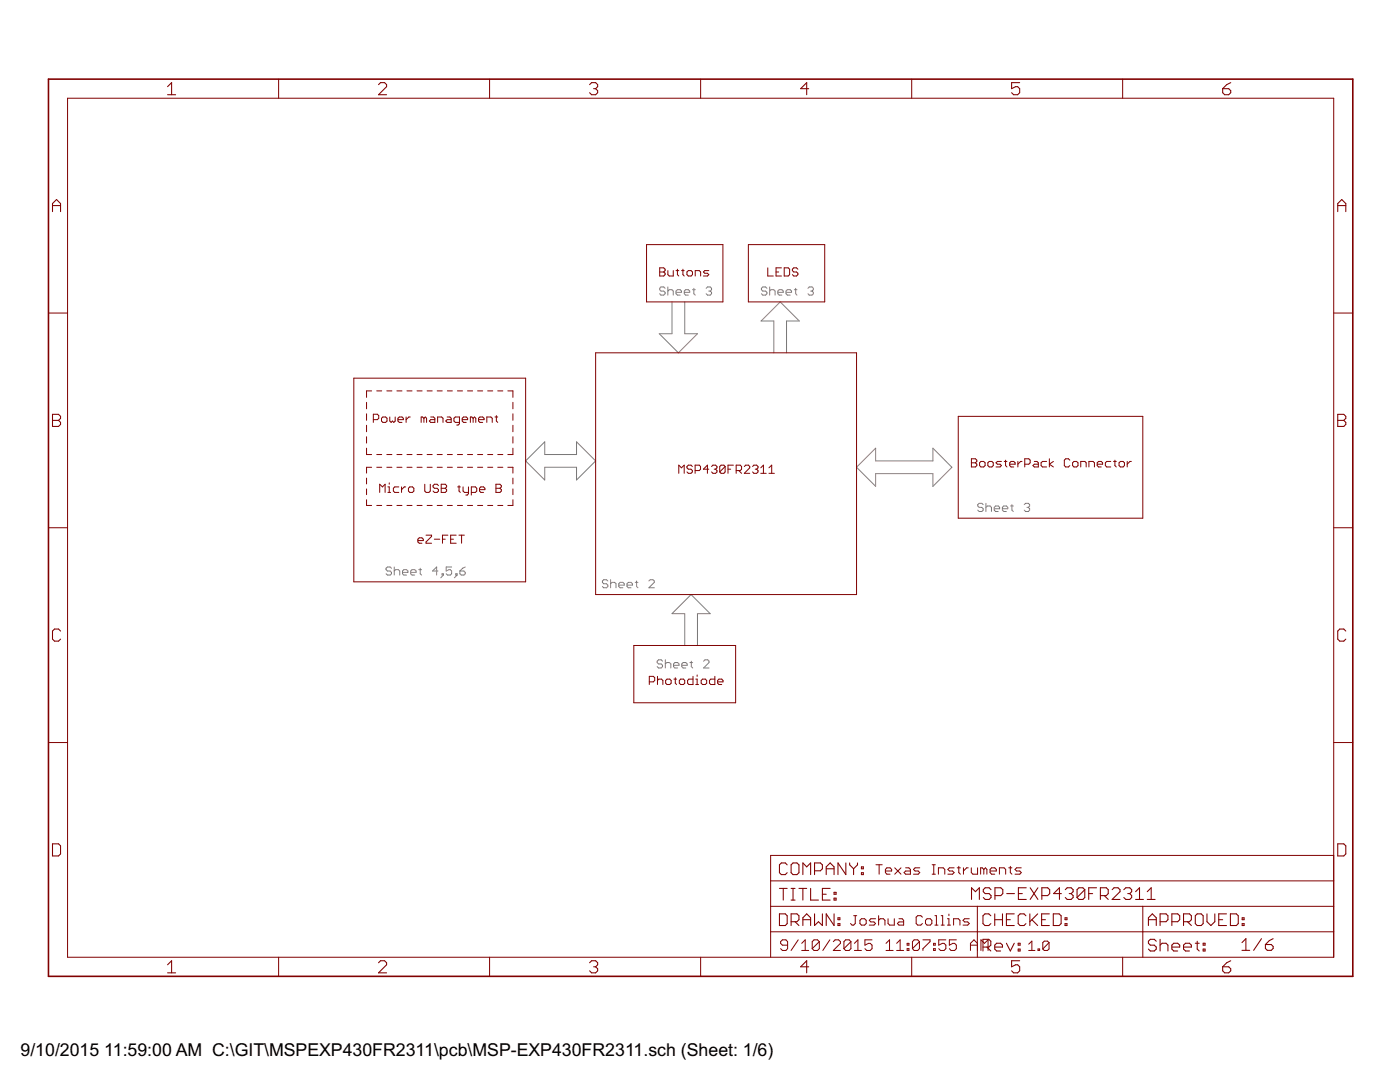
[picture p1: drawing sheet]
<svg xmlns="http://www.w3.org/2000/svg" width="279mm" height="216mm" viewBox="0 0 279 216" stroke-linecap="round" stroke-linejoin="round" font-family="sans-serif">
<defs><g id="words">
<g font-size="4">
<text x="4.1" y="210.8">9/10/2015</text>
<text x="20.8" y="210.8">11:59:00 AM C:\GIT\MSPEXP430FR2311\pcb\MSP-EXP430FR2311.sch (Sheet: 1/6)</text>
</g>
</g></defs>
<g fill="none" stroke="#808080" stroke-width=".2">
<path d="M132.7 57.5l-.2-.2h-.6l-.2 .2v.3l.2 .3h.6l.2 .2v.3l-.2 .3h-.6l-.2-.3M133.3 58.1l.3-.3h.5l.3 .3v.8M133.3 57.3v1.6M134.9 58.3h1.1v-.2l-.3-.3h-.5l-.3 .3v.5l.3 .3h.5M136.6 58.3h1v-.2l-.2-.3h-.6l-.2 .3v.5l.2 .3h.6M138.2 57.8h.5M138.5 57.5v1.1l.2 .3M140.9 57.5l.3-.2h.5l.3 .2v.3l-.3 .3M141.5 58.1h.2M141.7 58.1l.3 .2v.3l-.3 .3h-.5l-.3-.3M153.1 57.5l-.3-.2h-.6l-.2 .2v.3l.2 .3h.6l.3 .2v.3l-.3 .3h-.6l-.2-.3M153.6 58.1l.3-.3h.5l.3 .3v.8"/>
<path d="M153.6 57.3v1.6M155.2 58.3h1.1v-.2l-.3-.3h-.5l-.3 .3v.5l.3 .3h.5M156.9 58.3h1.1v-.2l-.3-.3h-.6l-.2 .3v.5l.2 .3h.6M158.5 57.8h.5M158.8 57.5v1.1l.2 .3M161.2 57.5l.3-.2h.6l.2 .2v.3l-.2 .3M161.8 58.1h.3M162.1 58.1l.2 .2v.3l-.2 .3h-.6l-.3-.3M134.1 60.2v6.4h-2.5l3.8 3.8 3.8-3.8h-2.5v-6.4M154.4 70.4v-6.3h-2.5l3.8-3.9 3.8 3.9h-2.5v6.3M104.9 92l3.8-3.8v2.5h6.4v-2.5l3.8 3.8-3.8 3.8v-2.6h-6.4v2.6zM170.9 93.2l3.9-3.8v2.6h11.4v-2.6l3.8 3.8-3.8 3.8v-2.5h-11.4v2.5z"/>
<path d="M78.1 113.4l-.2-.3h-.6l-.3 .3v.3l.3 .2h.6l.2 .3v.3l-.2 .2h-.6l-.3-.2M78.7 113.1v1.6M78.7 113.9l.3-.2h.5l.3 .2v.8M80.3 114.2h1.1v-.3l-.3-.2h-.5l-.3 .2v.6l.3 .2h.5M82 114.2h1v-.3l-.2-.2h-.6l-.2 .2v.6l.2 .2h.6M83.6 113.7h.5M83.9 113.4v1.1l.2 .2M87.4 113.9h-1.1l.8-.8v1.6M88.2 114.5h.3v.2h-.3zM88.5 114.7l-.5 .6M90.1 113.1h-1.1v.8l.6-.2h.3l.2 .2v.6l-.2 .2h-.6l-.3-.2M91 114.5h.2v.2h-.2z"/>
<path d="M91.2 114.7l-.5 .6M91.8 113.9h.8l.3 .3v.3l-.3 .2h-.5l-.3-.2zM92.9 113.1l-.6 .3-.5 .5M121.3 115.9l-.3-.2h-.5l-.3 .2v.3l.3 .3h.5l.3 .3v.2l-.3 .3h-.5l-.3-.3M121.9 115.7v1.6M121.9 116.5l.2-.3h.6l.2 .3v.8M123.5 116.8h1.1v-.3l-.3-.3h-.5l-.3 .3v.5l.3 .3h.5M125.1 116.8h1.1v-.3l-.3-.3h-.5l-.3 .3v.5l.3 .3h.5M126.8 116.2h.5M127 115.9v1.1l.3 .3M129.5 115.9l.3-.2h.5l.3 .2v.3l-1.1 1.1h1.1M196.2 100.7l-.3-.3h-.5l-.3 .3v.3l.3 .2h.5l.3 .3v.3l-.3 .3h-.5l-.3-.3"/>
<path d="M196.8 101.2l.2-.2h.6l.3 .2v.9M196.8 100.4v1.7M198.4 101.5h1.1v-.3l-.3-.2h-.5l-.3 .2v.6l.3 .3h.5M200 101.5h1.1v-.3l-.2-.2h-.6l-.3 .2v.6l.3 .3h.6M201.7 101h.5M202 100.7v1.1l.2 .3M204.4 100.7l.3-.3h.5l.3 .3v.3l-.3 .2M205 101.2h.2M205.2 101.2l.3 .3v.3l-.3 .3h-.5l-.3-.3M132.2 131.9l-.2-.2h-.6l-.3 .2v.3l.3 .3h.6l.2 .3v.2l-.2 .3h-.6l-.3-.3M132.8 132.5l.3-.3h.5l.3 .3v.8M132.8 131.7v1.6"/>
<path d="M134.4 132.8h1.1v-.3l-.3-.3h-.5l-.3 .3v.5l.3 .3h.5M136.1 132.8h1v-.3l-.2-.3h-.6l-.2 .3v.5l.2 .3h.6M136.7 128.8v-6.4h-2.6l3.8-3.8 3.8 3.8h-2.5v6.4M137.7 132.2h.5M138 131.9v1.1l.2 .3M140.4 131.9l.3-.2h.5l.3 .2v.3l-1.1 1.1h1.1"/>
</g>
<g fill="none" stroke="#800000" stroke-width=".2">
<path d="M13.5 19.6h252.7v171.4h-252.7zM55.6 15.8v3.8M97.7 15.8v3.8M139.8 15.8v3.8M181.9 15.8v3.8M224 15.8v3.8M129 48.8h15.3v11.4h-15.3zM131.7 53.4h.8l.2 .3v.3l-.2 .3 .2 .2v.3l-.2 .3h-.8zM131.7 54.3h.8M133.3 54v.8l.3 .3h.8v-1.1M134.9 54h.6M135.2 53.7v1.1l.3 .3"/>
<path d="M136 54h.5M136.3 53.7v1.1l.2 .3M137.4 54h.5l.3 .3v.5l-.3 .3h-.5l-.3-.3v-.5zM138.7 55.1v-1.1h.9l.2 .3v.8M141.5 54h-.8l-.3 .3 .3 .2h.5l.3 .3-.3 .3h-.8M149.4 48.8h15.2v11.4h-15.2zM153.2 53.4v1.7h1.1M154.9 54.3h.5M156 53.4h-1.1v1.7h1.1M156.5 53.4h.8l.3 .3v1.1l-.3 .3h-.8zM159.2 53.7l-.2-.3h-.6l-.3 .3v.3l.3 .3h.6l.2 .2v.3l-.2 .3h-.6l-.3-.3M9.7 62.5h3.8"/>
<path d="M70.6 75.5h34.3v40.6h-34.3zM74.2 78h-1v1.3M75.2 78h1M77.2 78h1M79.2 78h1M81.2 78h1M83.2 78h1M85.2 78h1.1M87.2 78h1.1M89.3 78h1M91.3 78h1M93.3 78h1"/>
<path d="M95.3 78h1M97.3 78h1M99.3 78h1.1M101.3 78h1.1v1.3M118.9 70.4h52v48.2h-52zM266.2 62.5h3.8M73.2 80.3v1.3M73.2 82.6v1.3M73.2 84.9v1.2M73.2 87.1v1.3M73.2 89.4v1.3h1M73.2 95.4v1.2"/>
<path d="M73.2 97.6v1.1M73.2 99.7v1.2h1M74.2 93.2h-1v1.2M74.5 83.7h.8l.3-.2v-.6l-.3-.2h-.8v1.6M75.2 90.7h1M75.2 93.2h1M75.8 98.3v-1.7l.5 .6 .6-.6v1.7M76.1 83.5l.3-.3h.6l.2 .3v.5l-.2 .3h-.6l-.3-.3zM77.2 90.7h1M77.2 93.2h1M77.4 97.2h.3v1.1M77.4 98.3h.6"/>
<path d="M77.7 96.4v.2M77.8 83.2v.8l.3 .3 .2-.3 .3 .3 .3-.3v-.8M79.2 90.7h1M79.2 93.2h1M79.4 83.7h1.1v-.2l-.3-.3h-.5l-.3 .3v.5l.3 .3h.5M79.6 97.2h-.8l-.3 .2v.6l.3 .3h.8M80.1 97.2v1.1M81 97.2h-.3l-.6 .5M81 83.2v1.1M81.2 90.7h1M81.2 93.2h1M81.8 97.2h.5l.3 .2v.6l-.3 .3h-.5l-.3-.3v-.6z"/>
<path d="M81.9 83.2h-.3l-.6 .5M83.2 90.7h1M83.2 93.2h1M84.6 83.5l-.3-.3h-.2v1.1M84.6 83.5v.8M84.6 83.5l.3-.3 .2 .3v.8M84.8 96.6v1.4l.2 .3h.6l.3-.3v-1.4M85.2 90.7h1.1M85.2 93.2h1.1M86 83.2h.5l.3 .3v.8h-.8l-.3-.3 .3-.3h.8M87.2 90.7h1.1M87.2 93.2h1.1"/>
<path d="M87.3 84.3v-1.1h.8l.3 .3v.8M87.5 96.9l-.3-.3h-.5l-.3 .3v.3l.3 .2h.5l.3 .3v.3l-.3 .3h-.5l-.3-.3M88.1 96.6h.8l.2 .3v.3l-.2 .2 .2 .3v.3l-.2 .3h-.8zM88.1 97.4h.8M89.2 83.2h.6l.2 .3v.8h-.8l-.2-.3 .2-.3h.8M89.3 90.7h1M89.3 93.2h1M91.3 90.7h1M91.3 93.2h1M91.3 97.2h.6M91.6 96.9v1.1l.3 .3M91.7 84.3h-.8l-.3-.3v-.5l.3-.3h.8v1.4l-.3 .2h-.3"/>
<path d="M92.2 83.7h1.1v-.2l-.3-.3h-.5l-.3 .3v.5l.3 .3h.5M92.4 97.2v.8l.3 .3h.8M93.3 90.7h1M93.3 93.2h1M93.5 97.2v1.3l-.3 .3h-.2M94.1 98.3h.8l.2-.3v-.6l-.2-.2h-.8v1.6M94.4 83.5l-.3-.3h-.2v1.1M94.4 83.5v.8M94.4 83.5l.3-.3 .3 .3v.8M95.3 90.7h1M95.3 93.2h1M95.5 83.7h1.1v-.2l-.3-.3h-.5l-.3 .3v.5l.3 .3h.5"/>
<path d="M95.7 97.7h1.1v-.3l-.3-.2h-.5l-.3 .2v.6l.3 .3h.5M97.2 84.3v-1.1h.8l.2 .3v.8M97.3 90.7h1M97.3 93.2h1M98.8 83.2h.5M99 96.6h.8l.3 .3v.3l-.3 .2 .3 .3v.3l-.3 .3h-.8zM99 97.4h.8M99.1 82.9v1.1l.2 .3M99.3 90.7h1.1M99.3 93.2h1.1M101.3 93.2h1.1v1.2M102.4 89.4v1.3h-1.1"/>
<path d="M102.4 80.3v1.3M102.4 82.6v1.3M102.4 84.9v1.2M102.4 87.1v1.3M102.4 95.4v1.2M102.4 97.6v1.1M102.4 99.7v1.2h-1.1M135.5 94.4v-1.6l.5 .5 .5-.5v1.6M138.2 93.1l-.3-.3h-.5l-.3 .3v.2l.3 .3h.5l.3 .3v.3l-.3 .2h-.5l-.3-.2M138.7 93.9h.9l.2-.3v-.5l-.2-.3h-.9v1.6M141.5 93.6h-1.1l.8-.8v1.6M142 93.1l.3-.3h.5l.3 .3v.2l-.3 .3"/>
<path d="M142.5 93.6h.3M142.8 93.6l.3 .3v.3l-.3 .2h-.5l-.3-.2M144.7 93.1l-.2-.3h-.6l-.3 .3v1.1M144.7 93.1v1.1l-.2 .2h-.6l-.3-.2M144.7 93.1l-1.1 1.1M145.3 93.6h.5M146.4 92.8h-1.1v1.6M146.9 93.9h.8l.3-.3v-.5l-.3-.3h-.8v1.6M147.4 93.9l.6 .5M148.5 93.1l.3-.3h.6l.2 .3v.2l-1.1 1.1h1.1M150.2 93.1l.3-.3h.5l.3 .3v.2l-.3 .3M150.7 93.6h.3"/>
<path d="M151 93.6l.3 .3v.3l-.3 .2h-.5l-.3-.2M151.8 94.4h1.1M151.8 93.3l.6-.5v1.6M153.5 94.4h1M153.5 93.3l.5-.5v1.6M191.2 83.1h36.9v20.3h-36.9zM193.9 91.5h.8l.2 .3v.3l-.2 .3 .2 .2v.3l-.2 .3h-.8zM193.9 92.4h.8M195.5 92.4l.3-.3h.5l.3 .3v.5l-.3 .3h-.5l-.3-.3zM197.4 92.1h.6l.2 .3v.5l-.2 .3h-.6l-.3-.3v-.5zM199.9 92.1h-.8l-.3 .3 .3 .2h.5l.3 .3-.3 .3h-.8M200.4 92.1h.6"/>
<path d="M200.7 91.8v1.1l.3 .3M201.5 92.6h1.1v-.2l-.3-.3h-.5l-.3 .3v.5l.3 .3h.5M203.1 92.1v1.1M204 92.1h-.3l-.6 .5M204.5 92.6h.8l.3-.2v-.6l-.3-.3h-.8v1.7M206.4 92.1h.5l.3 .3v.8h-.8l-.3-.3 .3-.3h.8M208.9 92.1h-.9l-.2 .3v.5l.2 .3h.9M209.4 91.5v1.7M210.2 92.1l-.8 .5 .8 .6M213.5 91.8l-.3-.3h-.5l-.3 .3v1.1l.3 .3h.5l.3-.3M214.1 92.4l.2-.3h.6l.2 .3v.5l-.2 .3h-.6l-.2-.3zM215.7 93.2v-1.1h.8l.3 .3v.8"/>
<path d="M217.3 93.2v-1.1h.8l.3 .3v.8M219 92.6h1v-.2l-.2-.3h-.6l-.2 .3v.5l.2 .3h.6M221.7 92.1h-.8l-.3 .3v.5l.3 .3h.8M222.2 92.1h.6M222.5 91.8v1.1l.3 .3M223.3 92.4l.3-.3h.5l.3 .3v.5l-.3 .3h-.5l-.3-.3zM225 92.1v1.1M225.8 92.1h-.3l-.5 .5M9.7 105.3h3.8M75.2 100.9h1M77.2 100.9h1M79.2 100.9h1"/>
<path d="M81.2 100.9h1M83.2 100.9h1M83.4 107.9h1.1v-.3l-.3-.3h-.5l-.3 .3v.5l.3 .3h.5M85 106.8h1.1v.2l-1.1 1.1v.3h1.1M85.2 100.9h1.1M86.7 107.6h1.1M87.2 100.9h1.1M88.3 107.6h.6M89.3 100.9h1M89.4 106.8h-1.1v1.6M89.9 107.6h.6M91 106.8h-1.1v1.6h1.1"/>
<path d="M91.3 100.9h1M91.6 106.8h1.1M92.1 106.8v1.6M93.3 100.9h1M95.3 100.9h1M97.3 100.9h1M99.3 100.9h1.1M266.2 105.3h3.8M126.5 128.8h20.3v11.4h-20.3zM129.6 136.1h.8l.3-.3v-.6l-.3-.2h-.8v1.6M131.2 135v1.6M131.2 135.8l.3-.3h.5l.3 .3v.8"/>
<path d="M133.1 135.5h.6l.2 .3v.5l-.2 .3h-.6l-.3-.3v-.5zM134.5 135.5h.5M134.8 135.2v1.1l.2 .3M135.8 135.5h.6l.3 .3v.5l-.3 .3h-.6l-.2-.3v-.5zM138.3 135v1.6h-.8l-.3-.3v-.5l.3-.3h.8M138.9 135.5h.2v1.1M138.9 136.6h.5M139.1 134.7v.3M140.2 135.5h.6l.2 .3v.5l-.2 .3h-.6l-.3-.3v-.5zM142.7 135v1.6h-.8l-.3-.3v-.5l.3-.3h.8M143.2 136.1h1.1v-.3l-.3-.3h-.5l-.3 .3v.5l.3 .3h.5M9.7 148.2h3.8"/>
<path d="M266.2 148.2h3.8M153.8 175.8h112.4M174.8 172.6h1.3M175.5 172.6v1.8M176.7 173.8h1.2v-.3l-.3-.3h-.6l-.3 .3v.6l.3 .3h.6M178.6 173.2l1.2 1.2M179.8 173.2l-1.2 1.2M180.7 173.2h.7l.3 .3v.9h-1l-.3-.3 .3-.3h1M183.6 173.2h-1l-.3 .3 .3 .3h.6l.4 .3-.4 .3h-.9M186 172.6h.7M186 174.4h.7M186.4 172.6v1.8"/>
<path d="M187.3 174.4v-1.2h.9l.4 .3v.9M190.4 173.2h-.9l-.3 .3 .3 .3h.6l.3 .3-.3 .3h-.9M191 173.2h.7M191.3 172.9v1.2l.4 .3M192.3 173.2v1.2M193.2 173.2h-.3l-.6 .6M193.8 173.2v.9l.4 .3h.9v-1.2M196.3 173.5l-.3-.3h-.3v1.2M196.3 173.5v.9M196.3 173.5l.4-.3 .3 .3v.9M197.6 173.8h1.2v-.3l-.3-.3h-.6l-.3 .3v.6l.3 .3h.6M199.5 174.4v-1.2h.9l.3 .3v.9"/>
<path d="M201.3 173.2h.7M201.6 172.9v1.2l.4 .3M203.8 173.2h-.9l-.3 .3 .3 .3h.6l.3 .3-.3 .3h-.9M266.2 170.7h-112.4v20.3M55.6 191v3.8M97.7 191v3.8M139.8 191v3.8M153.8 185.9h112.4M153.8 180.8h112.4M157.2 188.6h-1.1l-.3-.4v-.3l.3-.4h.7l.4 .4v1.4l-.4 .4h-.7l-.3-.4M159.3 187.5l-1.4 2.2M160 189.7h1.4"/>
<path d="M160 188.2l.7-.7v2.2M163.5 187.9v1.4l-.3 .4h-.7l-.4-.4M163.5 187.9l-.3-.4h-.7l-.4 .4v1.4M163.5 187.9l-1.4 1.4M165.6 187.5l-1.4 2.2M166.3 187.9l.4-.4h.7l.3 .4v.3l-1.4 1.5h1.4M169.8 187.9v1.4l-.3 .4h-.7l-.4-.4M169.8 187.9l-.3-.4h-.7l-.4 .4v1.4M169.8 187.9l-1.4 1.4M170.4 182.7h.6M170.5 189.7h1.4M170.5 188.2l.7-.7v2.2"/>
<path d="M170.7 182.7v1.6l-.3 .3h-.3l-.4-.3M171.9 183.3h.7l.3 .3v.7l-.3 .3h-.7l-.3-.3v-.7zM174 187.5h-1.4v1.1l.7-.4h.4l.3 .4v.7l-.3 .4h-.7l-.4-.4M174.7 183.3h-.9l-.3 .3 .3 .4h.6l.3 .3-.3 .3h-.9M175.3 183.6l.4-.3h.6l.3 .3v1M175.3 182.7v1.9M176.8 189.7h1.4M176.8 188.2l.7-.7v2.2M177.2 183.3v1l.3 .3h1v-1.3M178.9 189.7h1.4M178.9 188.2l.7-.7v2.2M179.4 183.3h.6l.3 .3v1h-.9l-.3-.3 .3-.3h.9"/>
<path d="M181 189.3h.4v.4h-.4zM181 188.2h.4v.4h-.4zM181.9 191v3.8M183.5 187.9v1.4l-.3 .4h-.8l-.3-.4M183.5 187.9l-.3-.4h-.8l-.3 .4v1.4M183.5 187.9l-1.4 1.4M184.1 183l-.3-.3h-.6l-.4 .3v1.3l.4 .3h.6l.3-.3M184.2 187.5h1.4v.4l-1.4 1.4v.4M184.7 183.6l.3-.3h.7l.3 .3v.7l-.3 .3h-.7l-.3-.3zM186.3 189.3h.3v.4h-.3zM186.3 188.2h.3v.4h-.3zM186.6 184.6h.6"/>
<path d="M186.6 182.7h.3v1.9M187.8 184.6h.6M187.8 182.7h.3v1.9M188.8 187.5h-1.5v1.1l.8-.4h.3l.4 .4v.7l-.4 .4h-.7l-.4-.4M189.1 184.6h.6M189.1 183.3h.3v1.3M189.4 182.4v.3M190.3 184.6v-1.3h1l.3 .3v1M190.9 187.5h-1.4v1.1l.7-.4h.3l.4 .4v.7l-.4 .4h-.7l-.3-.4M193.4 183.3h-.9l-.3 .3 .3 .4h.6l.3 .3-.3 .3h-.9M193.7 189.7v-1.5l.7-.7 .7 .7v1.5M193.7 188.6h1.4"/>
<path d="M195.1 180.8v10.2M195.8 189.7v-2.2l.7 .7 .7-.7v2.2M205.3 188.4l.6-.6v1.9M205.3 189.7h1.2M207.2 189.4h.3v.3h-.3zM209.4 188.1v1.3l-.4 .3h-.6l-.3-.3M209.4 188.1l-.4-.3h-.6l-.3 .3v1.3M209.4 188.1l-1.3 1.3M224 191v3.8M228.1 180.8v10.2"/>
</g>
<g fill="none" stroke="#800000" stroke-width=".21">
<path d="M33.4 17.3l.8-.8v2.4M33.4 18.9h1.7M75.5 16.9l.4-.4h.9l.4 .4v.4l-1.7 1.6h1.7M117.7 16.9l.4-.4h.8l.4 .4v.4l-.4 .4M118.5 17.7h.4M118.9 17.7l.4 .4v.4l-.4 .4h-.8l-.4-.4M161.4 17.7h-1.6l1.2-1.2v2.4M203.5 16.5h-1.6v1.2l.8-.4h.4l.4 .4v.8l-.4 .4h-.8l-.4-.4M244 17.7h1.2l.4 .4v.4l-.4 .4h-.8l-.4-.4zM245.6 16.5l-.8 .4-.8 .8M10.5 42.2v-1.6l.8-.8 .8 .8v1.6M10.5 41h1.6"/>
<path d="M267 41h1.6M267 42.2v-1.6l.8-.8 .8 .8v1.6M10.5 82.7h1.2l.4 .4v.4l-.4 .4 .4 .4v.4l-.4 .4h-1.2zM10.5 83.9h1.2M267 82.7h1.2l.4 .4v.4l-.4 .4 .4 .4v.4l-.4 .4h-1.2zM267 83.9h1.2M12.1 125.9l-.4-.4h-.8l-.4 .4v1.6l.4 .4h.8l.4-.4M268.6 125.9l-.4-.4h-.8l-.4 .4v1.6l.4 .4h.8l.4-.4M10.5 168.4h1.2l.4 .4v1.6l-.4 .4h-1.2zM155.6 177.3h1.5M156.3 177.3v2.3M157.1 172.6l-.4-.4h-.8l-.3 .4v1.5l.3 .4h.8l.4-.4"/>
<path d="M157.9 177.3h.8M157.9 179.6h.8M158.3 172.2h.7l.4 .4v1.5l-.4 .4h-.7l-.4-.4v-1.5zM158.3 177.3v2.3M159.4 177.3h1.6M160.2 174.5v-2.3l.8 .8 .8-.8v2.3M160.2 177.3v2.3M161.8 177.3v2.3h1.5M162.6 173.8h1.1l.4-.4v-.8l-.4-.4h-1.1v2.3M164.1 178.4h.8M164.9 174.5v-1.5l.8-.8 .8 .8v1.5M164.9 173.4h1.6"/>
<path d="M165.7 177.3h-1.6v2.3h1.6M166.5 178.1h.4v.3h-.4zM166.5 179.2h.4v.4h-.4zM168.8 172.2v2.3l-1.6-2.3v2.3M169.6 172.2v.4l.7 .8M170.3 173.4v1.1M171.1 172.2v.4l-.8 .8M171.9 174.1h.4v.4h-.4zM171.9 173h.4v.4h-.4zM193.9 179.5v-2.4l.8 .8 .8-.8v2.4M197.8 177.5l-.4-.4h-.8l-.4 .4v.4l.4 .4h.8l.4 .4v.4l-.4 .4h-.8l-.4-.4M198.6 178.7h1.1l.4-.4v-.8l-.4-.4h-1.1v2.4"/>
<path d="M200.9 178.3h1.6M203.2 178.3h.8M204.8 177.1h-1.6v2.4h1.6M205.6 177.1l1.5 2.4M207.1 177.1l-1.5 2.4M207.9 178.7h1.2l.4-.4v-.8l-.4-.4h-1.2v2.4M211.8 178.3h-1.5l1.1-1.2v2.4M212.6 177.5l.4-.4h.8l.4 .4v.4l-.4 .4M213.4 178.3h.4M213.8 178.3l.4 .4v.4l-.4 .4h-.8l-.4-.4M216.5 177.5l-.4-.4h-.8l-.4 .4v1.6M216.5 177.5v1.6l-.4 .4h-.8l-.4-.4"/>
<path d="M216.5 177.5l-1.6 1.6M217.3 178.3h.8M218.8 177.1h-1.5v2.4M219.6 178.7h1.2l.4-.4v-.8l-.4-.4h-1.2v2.4M220.4 178.7l.8 .8M222 177.5l.3-.4h.8l.4 .4v.4l-1.5 1.6h1.5M224.3 177.5l.4-.4h.8l.3 .4v.4l-.3 .4M225.1 178.3h.4M225.5 178.3l.3 .4v.4l-.3 .4h-.8l-.4-.4M226.6 179.5h1.6M226.6 177.9l.8-.8v2.4M229 179.5h1.5"/>
<path d="M229 177.9l.7-.8v2.4M267 168.4h1.2l.4 .4v1.6l-.4 .4h-1.2zM33.4 192.5l.8-.8v2.4M33.4 194.1h1.7M75.5 192.1l.4-.4h.9l.4 .4v.4l-1.7 1.6h1.7M117.7 192.1l.4-.4h.8l.4 .4v.4l-.4 .4M118.5 192.9h.4M118.9 192.9l.4 .4v.4l-.4 .4h-.8l-.4-.4M155.6 182.4h1.1l.4 .3v1.6l-.4 .4h-1.1zM157.9 183.9h1.1l.4-.4v-.8l-.4-.3h-1.1v2.3M158.7 183.9l.7 .8M160.2 184.7v-1.6l.8-.7 .8 .7v1.6"/>
<path d="M160.2 183.5h1.6M161.4 192.9h-1.6l1.2-1.2v2.4M162.6 182.4v2.3l.7-.8 .8 .8v-2.3M166.5 182.4v2.3l-1.6-2.3v2.3M167.2 184.3h.4v.4h-.4zM167.2 183.1h.4v.4h-.4zM196.2 189h1.1l.4-.4v-.8l-.4-.4h-1.1v2.4M197 189l.7 .8M197.7 182.7l-.4-.3h-.7l-.4 .3v1.6l.4 .4h.7l.4-.4M198.5 189h1.6v-.4l-.4-.4h-.8l-.4 .4v.8l.4 .4h.8M198.5 182.4v2.3M198.5 183.5h1.6"/>
<path d="M200.1 182.4v2.3M200.9 188.2l.7 1.6 .8-1.6M200.9 183.5h.7M202.4 182.4h-1.5v2.3h1.5M203.2 188.2h.4v.4h-.4zM203.2 189.4h.4v.4h-.4zM203.5 191.7h-1.6v1.2l.8-.4h.4l.4 .4v.8l-.4 .4h-.8l-.4-.4M204.7 182.7l-.3-.3h-.8l-.4 .3v1.6l.4 .4h.8l.3-.4M205.5 182.4v2.3M205.9 183.5l1.2 1.2M207.1 182.4l-1.6 1.5M207.9 183.5h.7"/>
<path d="M209.4 182.4h-1.5v2.3h1.5M210.2 182.4h1.2l.4 .3v1.6l-.4 .4h-1.2zM212.6 184.3h.3v.4h-.3zM212.6 183.1h.3v.4h-.3zM229.2 184.7v-1.6l.8-.7 .8 .7v1.6M229.2 183.5h1.6M230.8 187.8l-.4-.4h-.8l-.4 .4v.4l.4 .4h.8l.4 .4v.4l-.4 .4h-.8l-.4-.4M231.5 183.9h1.2l.4-.4v-.8l-.4-.3h-1.2v2.3M231.5 187.4v2.4M231.5 188.6l.4-.4h.8l.4 .4v1.2M233.9 189h1.5v-.4l-.4-.4h-.7l-.4 .4v.8l.4 .4h.7M233.9 183.9h1.1l.4-.4v-.8l-.4-.3h-1.1v2.3"/>
<path d="M236.2 189h1.6v-.4l-.4-.4h-.8l-.4 .4v.8l.4 .4h.8M236.2 183.9h1.2l.4-.4v-.8l-.4-.3h-1.2v2.3M237 183.9l.8 .8M238.5 188.2h.8M238.5 182.7l.4-.3h.8l.4 .3v1.6l-.4 .4h-.8l-.4-.4zM238.9 187.8v1.6l.4 .4M240.1 188.2h.4v.4h-.4zM240.1 189.4h.4v.4h-.4zM240.9 182.4v1.5l.8 .8 .7-.8v-1.5M243.2 183.5h.8M244 192.9h1.2l.4 .4v.4l-.4 .4h-.8l-.4-.4zM244.8 182.4h-1.6v2.3h1.6"/>
<path d="M245.6 182.4h1.1l.4 .3v1.6l-.4 .4h-1.1zM245.6 191.7l-.8 .4-.8 .8M247.9 188.1l.7-.8v2.3M247.9 189.6h1.5M247.9 184.3h.4v.4h-.4zM247.9 183.1h.4v.4h-.4zM251.8 187.3l-1.6 2.3M252.5 188.5h1.2l.4 .3v.5l-.4 .3h-.8l-.4-.3zM254.1 187.3l-.8 .4-.8 .8"/>
</g>
<path d="M9.7 15.8h260.3v179h-260.3z" fill="none" stroke="#800000" stroke-width=".32"/>
<use href="#words"/>
</svg>
